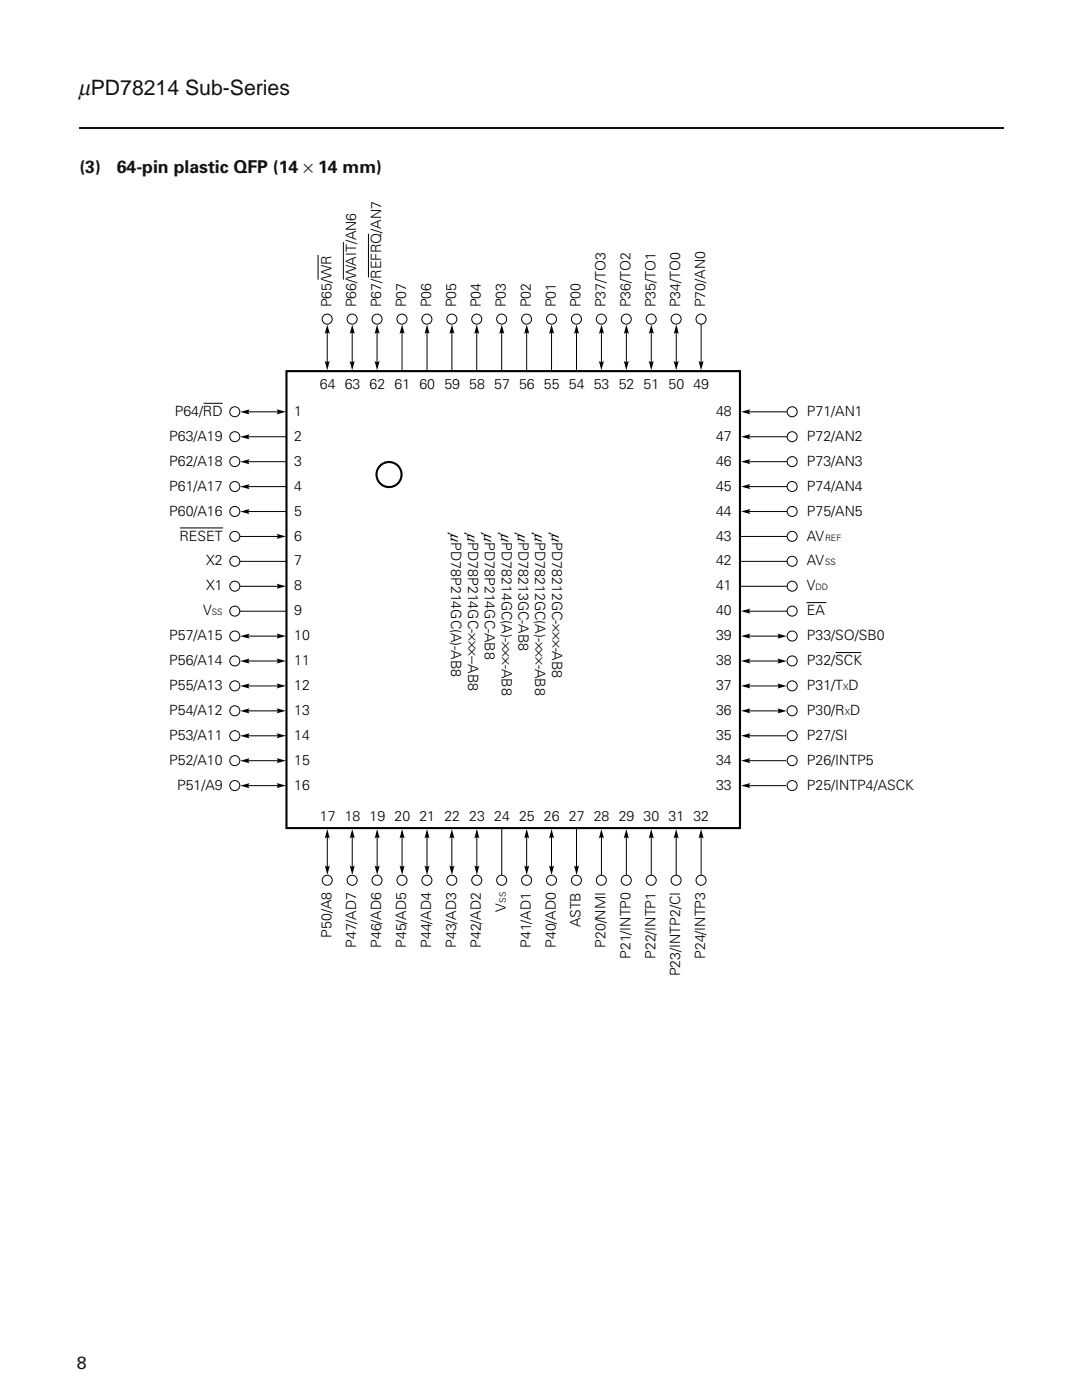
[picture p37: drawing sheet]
<svg xmlns="http://www.w3.org/2000/svg" width="216mm" height="279mm" viewBox="0 0 216 279" stroke-linecap="round" stroke-linejoin="round" font-family="sans-serif">
<defs><g id="words">
<text font-size="4.3" fill="#231f20" x="15.7" y="19.1">µPD78214 Sub-Series</text>
<g font-size="3.5" fill="#231f20">
<text x="15.8" y="34.5">(3)</text>
<text x="23.3" y="34.5">64-pin plastic QFP (14 × 14 mm)</text>
<text x="15.3" y="273.2">8</text>
</g>
<g font-size="3">
<text x="90" y="106.4" transform="rotate(90 90 106.4)">µPD78P214GC(A)-AB8</text>
<text x="93.3" y="106.4" transform="rotate(90 93.3 106.4)">µPD78P214GC-×××--AB8</text>
<text x="96.6" y="106.4" transform="rotate(90 96.6 106.4)">µPD78P214GC-AB8</text>
<text x="100" y="106.4" transform="rotate(90 100 106.4)">µPD78214GC(A)-×××-AB8</text>
<text x="103.3" y="106.4" transform="rotate(90 103.3 106.4)">µPD78213GC-AB8</text>
<text x="106.7" y="106.4" transform="rotate(90 106.7 106.4)">µPD78212GC(A)-×××-AB8</text>
<text x="110.1" y="106.4" transform="rotate(90 110.1 106.4)">µPD78212GC-×××-AB8</text>
</g>
<g font-size="2.8">
<text x="66.1" y="61.3" transform="rotate(-90 66.1 61.3)">P65/WR</text>
<text x="71.1" y="61.3" transform="rotate(-90 71.1 61.3)">P66/WAIT/AN6</text>
<text x="76.1" y="61.3" transform="rotate(-90 76.1 61.3)">P67/REFRQ/AN7</text>
<text x="81" y="61.3" transform="rotate(-90 81 61.3)">P07</text>
<text x="86" y="61.3" transform="rotate(-90 86 61.3)">P06</text>
<text x="91" y="61.3" transform="rotate(-90 91 61.3)">P05</text>
<text x="96" y="61.3" transform="rotate(-90 96 61.3)">P04</text>
<text x="100.9" y="61.3" transform="rotate(-90 100.9 61.3)">P03</text>
<text x="105.9" y="61.3" transform="rotate(-90 105.9 61.3)">P02</text>
<text x="110.9" y="61.3" transform="rotate(-90 110.9 61.3)">P01</text>
<text x="115.9" y="61.3" transform="rotate(-90 115.9 61.3)">P00</text>
<text x="120.8" y="61.3" transform="rotate(-90 120.8 61.3)">P37/TO3</text>
<text x="125.8" y="61.3" transform="rotate(-90 125.8 61.3)">P36/TO2</text>
<text x="130.8" y="61.3" transform="rotate(-90 130.8 61.3)">P35/TO1</text>
<text x="135.8" y="61.3" transform="rotate(-90 135.8 61.3)">P34/TO0</text>
<text x="140.7" y="61.3" transform="rotate(-90 140.7 61.3)">P70/AN0</text>
<text x="63.8" y="77.7">64 63 62 61 60 59 58 57 56 55 54 53 52 51 50 49</text>
<text x="34.9" y="83">P64/RD</text>
<text x="58.7" y="83">1</text>
<text x="142.9" y="83">48</text>
<text x="161" y="83">P71/AN1</text>
<text x="33.8" y="88">P63/A19</text>
<text x="58.7" y="88">2</text>
<text x="142.9" y="88">47</text>
<text x="161" y="88">P72/AN2</text>
<text x="33.8" y="93">P62/A18</text>
<text x="58.7" y="93">3</text>
<text x="142.9" y="93">46</text>
<text x="161" y="93">P73/AN3</text>
<text x="33.8" y="97.9">P61/A17</text>
<text x="58.7" y="97.9">4</text>
<text x="142.9" y="97.9">45</text>
<text x="161" y="97.9">P74/AN4</text>
<text x="33.8" y="102.9">P60/A16</text>
<text x="35.8" y="107.9">RESET</text>
<text x="58.7" y="102.9">5</text>
<text x="58.7" y="107.9">6</text>
<text x="142.9" y="102.9">44</text>
<text x="142.9" y="107.9">43</text>
<text x="161" y="102.9">P75/AN5</text>
<text x="161" y="107.9">AV</text>
<text x="41.1" y="112.9">X2</text>
<text x="58.7" y="112.9">7</text>
<text x="142.9" y="112.9">42</text>
<text x="161" y="112.9">AV</text>
<text x="41.1" y="117.8">X1</text>
<text x="58.7" y="117.8">8</text>
<text x="142.9" y="117.8">41</text>
<text x="161" y="117.8">V</text>
<text x="40.5" y="122.8">V</text>
<text x="58.7" y="122.8">9</text>
<text x="142.9" y="122.8">40</text>
<text x="161" y="122.8">EA</text>
<text x="33.8" y="127.8">P57/A15</text>
<text x="58.7" y="127.8">10</text>
<text x="142.9" y="127.8">39</text>
<text x="161" y="127.8">P33/SO/SB0</text>
<text x="33.8" y="132.7">P56/A14</text>
<text x="33.8" y="137.7">P55/A13</text>
<text x="58.7" y="132.7">11</text>
<text x="58.7" y="137.7">12</text>
<text x="142.9" y="132.7">38</text>
<text x="142.9" y="137.7">37</text>
<text x="161" y="132.7">P32/SCK</text>
<text x="161" y="137.7">P31/T D</text>
<text x="33.8" y="142.7">P54/A12</text>
<text x="58.7" y="142.7">13</text>
<text x="142.9" y="142.7">36</text>
<text x="161" y="142.7">P30/R D</text>
<text x="33.8" y="147.7">P53/A11</text>
<text x="58.7" y="147.7">14</text>
<text x="142.9" y="147.7">35</text>
<text x="161" y="147.7">P27/SI</text>
<text x="33.8" y="152.6">P52/A10</text>
<text x="58.7" y="152.6">15</text>
<text x="142.9" y="152.6">34</text>
<text x="161" y="152.6">P26/INTP5</text>
<text x="35.3" y="157.6">P51/A9</text>
<text x="58.7" y="157.6">16</text>
<text x="142.9" y="157.6">33</text>
<text x="161" y="157.6">P25/INTP4/ASCK</text>
<text x="63.8" y="163.8">17 18 19 20 21 22 23 24 25 26 27 28 29 30 31 32</text>
<text x="100.9" y="181.9" transform="rotate(-90 100.9 181.9)">V</text>
<text x="115.9" y="185.1" transform="rotate(-90 115.9 185.1)">ASTB</text>
<text x="66.1" y="187.1" transform="rotate(-90 66.1 187.1)">P50/A8</text>
<text x="71.1" y="189.2" transform="rotate(-90 71.1 189.2)">P47/AD7</text>
<text x="76.1" y="189.2" transform="rotate(-90 76.1 189.2)">P46/AD6</text>
<text x="81" y="189.2" transform="rotate(-90 81 189.2)">P45/AD5</text>
<text x="86" y="189.2" transform="rotate(-90 86 189.2)">P44/AD4</text>
<text x="91" y="189.2" transform="rotate(-90 91 189.2)">P43/AD3</text>
<text x="96" y="189.2" transform="rotate(-90 96 189.2)">P42/AD2</text>
<text x="105.9" y="189.2" transform="rotate(-90 105.9 189.2)">P41/AD1</text>
<text x="110.9" y="189.2" transform="rotate(-90 110.9 189.2)">P40/AD0</text>
<text x="120.8" y="189.2" transform="rotate(-90 120.8 189.2)">P20/NMI</text>
<text x="125.8" y="191.4" transform="rotate(-90 125.8 191.4)">P21/INTP0</text>
<text x="130.8" y="191.4" transform="rotate(-90 130.8 191.4)">P22/INTP1</text>
<text x="140.7" y="191.4" transform="rotate(-90 140.7 191.4)">P24/INTP3</text>
<text x="135.8" y="194.8" transform="rotate(-90 135.8 194.8)">P23/INTP2/CI</text>
</g>
<g font-size="1.8">
<text x="164.6" y="107.9">REF</text>
<text x="164.6" y="112.9">SS</text>
<text x="162.7" y="117.8">DD</text>
<text x="42.3" y="122.8">SS</text>
<text x="168.2" y="137.7">X</text>
<text x="168.5" y="142.7">X</text>
<text x="100.9" y="180.2" transform="rotate(-90 100.9 180.2)">SS</text>
</g>
</g></defs>
<path d="M15.8 25.6h184.5" fill="none" stroke="#231f20" stroke-width=".32"/>
<g fill="none" stroke="#000" stroke-width=".42">
<path d="M57.2 74.1h90.5v91.2h-90.5z"/>
<circle cx="77.6" cy="94.7" r="2.5"/>
</g>
<g fill="none" stroke="#000" stroke-width=".2">
<path d="M63.5 50.9v4.9M68.5 48.3v7.5M73.5 46.6v8.8M65.3 65.8v7.2M70.3 65.8v7.2M75.2 65.8v7.2M80.2 65.8v8.3M85.2 65.8v8.3M90.2 65.8v8.3M95.1 65.8v8.3M100.1 65.8v8.3M105.1 65.8v8.3"/>
<path d="M110.1 65.8v8.3M115 65.8v8.2M120 65.8v7.2M125 65.8v7.2M130 65.8v7.2M134.9 65.8v7.2M139.9 64.7v8.3M40.6 80.5h3.8M48.9 82.2h7.3M48.9 87.2h8.2M48.9 92.1h8.2M48.9 97.1h8.2"/>
<path d="M148.8 82.2h8.3M148.8 87.2h8.3M148.8 92.1h8.3M148.8 97.1h8.3M35.9 105.4h8.6M47.9 107.1h8.3M47.9 112h9.4M47.9 117h8.3M48.9 102.1h8.2M147.6 107.1h9.5M147.6 112h9.5M147.6 117h9.5"/>
<path d="M148.8 102.1h8.3M47.9 122h9.4M48.9 127h7.3M48.9 131.9h7.3M48.9 136.9h7.3M148.8 122h8.3M148.8 127h7.2M148.8 131.9h7.2M148.8 136.9h7.2M160.9 120.3h4M166.8 130.2h5.1M48.9 141.9h7.3"/>
<path d="M48.9 146.8h7.3M48.9 151.8h7.3M48.9 156.8h7.3M148.8 141.9h7.2M148.8 146.8h8.1M148.8 151.8h8.1M148.8 156.8h8.1M65.3 166.4v7.2M70.3 166v7.6M75.3 166v7.6M80.2 166v7.6M85.2 166v7.6"/>
<path d="M90.2 166.1v7.5M95.1 165.8v7.8M100.1 165.3v9.4M105.1 165.8v7.8M110 165.8v7.8M115 165.4v8.2M120 166.4v8.3M125 166.4v8.3M130 166.4v8.3M134.9 166.4v8.3M139.9 166.4v8.3"/>
<circle cx="65.3" cy="63.7" r="1"/>
<circle cx="70.3" cy="63.7" r="1"/>
<circle cx="75.2" cy="63.7" r="1"/>
<circle cx="80.2" cy="63.7" r="1"/>
<circle cx="85.2" cy="63.7" r="1"/>
<circle cx="90.2" cy="63.7" r="1"/>
<circle cx="95.1" cy="63.7" r="1"/>
<circle cx="100.1" cy="63.7" r="1"/>
<circle cx="105.1" cy="63.7" r="1"/>
<circle cx="110" cy="63.7" r="1"/>
<circle cx="115" cy="63.7" r="1"/>
<circle cx="120" cy="63.7" r="1"/>
<circle cx="125" cy="63.7" r="1"/>
<circle cx="129.9" cy="63.7" r="1"/>
<circle cx="134.9" cy="63.7" r="1"/>
<circle cx="139.9" cy="63.7" r="1"/>
<circle cx="46.9" cy="87.2" r="1"/>
<circle cx="46.9" cy="97.1" r="1"/>
<circle cx="46.9" cy="92.1" r="1"/>
<circle cx="46.9" cy="82.2" r="1"/>
<circle cx="158.1" cy="82.2" r="1"/>
<circle cx="158.1" cy="92.1" r="1"/>
<circle cx="158.1" cy="97.1" r="1"/>
<circle cx="158.1" cy="87.2" r="1"/>
<circle cx="46.9" cy="107" r="1"/>
<circle cx="46.9" cy="117" r="1"/>
<circle cx="46.9" cy="102.1" r="1"/>
<circle cx="46.9" cy="112" r="1"/>
<circle cx="158.1" cy="112" r="1"/>
<circle cx="158.1" cy="102.1" r="1"/>
<circle cx="158.1" cy="117" r="1"/>
<circle cx="158.1" cy="107" r="1"/>
<circle cx="46.9" cy="136.9" r="1"/>
<circle cx="46.9" cy="131.9" r="1"/>
<circle cx="46.9" cy="122" r="1"/>
<circle cx="46.9" cy="126.9" r="1"/>
<circle cx="158.1" cy="126.9" r="1"/>
<circle cx="158.1" cy="122" r="1"/>
<circle cx="158.1" cy="131.9" r="1"/>
<circle cx="158.1" cy="136.9" r="1"/>
<circle cx="46.9" cy="146.8" r="1"/>
<circle cx="46.9" cy="156.8" r="1"/>
<circle cx="46.9" cy="151.8" r="1"/>
<circle cx="46.9" cy="141.9" r="1"/>
<circle cx="158.1" cy="141.9" r="1"/>
<circle cx="158.1" cy="151.8" r="1"/>
<circle cx="158.1" cy="156.8" r="1"/>
<circle cx="158.1" cy="146.8" r="1"/>
<circle cx="65.3" cy="175.7" r="1"/>
<circle cx="70.3" cy="175.7" r="1"/>
<circle cx="75.2" cy="175.7" r="1"/>
<circle cx="80.2" cy="175.7" r="1"/>
<circle cx="85.2" cy="175.7" r="1"/>
<circle cx="90.2" cy="175.7" r="1"/>
<circle cx="95.1" cy="175.7" r="1"/>
<circle cx="100.1" cy="175.7" r="1"/>
<circle cx="105.1" cy="175.7" r="1"/>
<circle cx="110" cy="175.7" r="1"/>
<circle cx="115" cy="175.7" r="1"/>
<circle cx="120" cy="175.7" r="1"/>
<circle cx="125" cy="175.7" r="1"/>
<circle cx="129.9" cy="175.7" r="1"/>
<circle cx="134.9" cy="175.7" r="1"/>
<circle cx="139.9" cy="175.7" r="1"/>
</g>
<g fill="#000">
<path d="M64.8 71.9a.6 .6 0 0 0 .5 .3 .6 .6 0 0 0 .5-.3l-.5 2zM65.3 64.8l.5 1.9a.59 .59 0 0 0-.5-.3 .59 .59 0 0 0-.5 .3zM69.7 71.9a.6 .6 0 0 0 .6 .3 .6 .6 0 0 0 .5-.3l-.5 2zM70.3 64.8l.5 1.9a.59 .59 0 0 0-.5-.3 .59 .59 0 0 0-.5 .3zM74.7 71.9a.6 .6 0 0 0 .5 .3 .6 .6 0 0 0 .6-.3l-.6 2zM75.2 64.8l.6 1.9a.59 .59 0 0 0-.6-.3 .59 .59 0 0 0-.5 .3zM80.2 64.8l.6 1.9a.59 .59 0 0 0-.6-.3 .59 .59 0 0 0-.5 .3zM85.2 64.8l.5 1.9a.59 .59 0 0 0-.5-.3 .59 .59 0 0 0-.5 .3zM90.2 64.8l.5 1.9a.59 .59 0 0 0-.5-.3 .59 .59 0 0 0-.6 .3zM95.1 64.8l.6 1.9a.59 .59 0 0 0-.6-.3 .59 .59 0 0 0-.5 .3zM100.1 64.8l.6 1.9a.59 .59 0 0 0-.6-.3 .59 .59 0 0 0-.5 .3zM105.1 64.8l.5 1.9a.59 .59 0 0 0-.5-.3 .59 .59 0 0 0-.5 .3z"/>
<path d="M110.1 64.8l.5 1.9a.59 .59 0 0 0-.5-.3 .59 .59 0 0 0-.6 .3zM115 64.8l.6 1.9a.59 .59 0 0 0-.6-.3 .59 .59 0 0 0-.5 .3zM119.5 71.9a.6 .6 0 0 0 .5 .3 .6 .6 0 0 0 .5-.3l-.5 2zM120 64.8l.6 1.9a.59 .59 0 0 0-.6-.3 .59 .59 0 0 0-.5 .3zM124.4 71.9a.6 .6 0 0 0 .6 .3 .6 .6 0 0 0 .5-.3l-.5 2zM125 64.8l.5 1.9a.59 .59 0 0 0-.5-.3 .59 .59 0 0 0-.5 .3zM129.4 71.9a.6 .6 0 0 0 .5 .3 .6 .6 0 0 0 .6-.3l-.6 2zM130 64.8l.5 1.9a.59 .59 0 0 0-.5-.3 .59 .59 0 0 0-.6 .3zM134.4 71.9a.6 .6 0 0 0 .5 .3 .6 .6 0 0 0 .6-.3l-.6 2zM134.9 64.8l.6 1.9a.59 .59 0 0 0-.6-.3 .59 .59 0 0 0-.5 .3zM139.4 71.9a.6 .6 0 0 0 .5 .3 .6 .6 0 0 0 .5-.3l-.5 2zM47.9 82.2l2-.5a.59 .59 0 0 0-.3 .5 .59 .59 0 0 0 .3 .5z"/>
<path d="M47.9 87.2l2-.6a.59 .59 0 0 0-.3 .6 .59 .59 0 0 0 .3 .5zM47.9 92.2l2-.6a.59 .59 0 0 0-.3 .6 .59 .59 0 0 0 .3 .5zM47.9 97.1l2-.5a.59 .59 0 0 0-.3 .5 .59 .59 0 0 0 .3 .6zM55.1 81.7l2 .5-2 .5a.6 .6 0 0 0 .3-.5 .6 .6 0 0 0-.3-.5zM147.9 82.2l1.9-.5a.6 .6 0 0 0-.3 .5 .6 .6 0 0 0 .3 .5zM147.9 87.2l1.9-.6a.6 .6 0 0 0-.3 .6 .6 .6 0 0 0 .3 .5zM147.9 92.1l1.9-.5a.6 .6 0 0 0-.3 .5 .6 .6 0 0 0 .3 .6zM147.9 97.1l1.9-.5a.6 .6 0 0 0-.3 .5 .6 .6 0 0 0 .3 .5zM47.9 102.1l2-.5a.59 .59 0 0 0-.3 .5 .59 .59 0 0 0 .3 .5zM55.1 106.5l2 .6-2 .5a.6 .6 0 0 0 .3-.5 .6 .6 0 0 0-.3-.6zM55.1 116.5l2 .5-2 .5a.6 .6 0 0 0 .3-.5 .6 .6 0 0 0-.3-.5zM147.9 102.1l1.9-.6a.6 .6 0 0 0-.3 .6 .6 .6 0 0 0 .3 .5z"/>
<path d="M47.9 127l2-.6a.59 .59 0 0 0-.3 .6 .59 .59 0 0 0 .3 .5zM47.9 131.9l2-.5a.59 .59 0 0 0-.3 .5 .59 .59 0 0 0 .3 .6zM47.9 136.9l2-.5a.59 .59 0 0 0-.3 .5 .59 .59 0 0 0 .3 .5zM55.1 126.4l2 .5-2 .6a.6 .6 0 0 0 .3-.6 .6 .6 0 0 0-.3-.5zM55.1 131.4l2 .5-2 .5a.6 .6 0 0 0 .3-.5 .6 .6 0 0 0-.3-.5zM55.1 136.4l2 .5-2 .5a.6 .6 0 0 0 .3-.5 .6 .6 0 0 0-.3-.5zM147.9 122l1.9-.6a.6 .6 0 0 0-.3 .6 .6 .6 0 0 0 .3 .5zM147.9 126.9l1.9-.5a.6 .6 0 0 0-.3 .5 .6 .6 0 0 0 .3 .6zM147.9 131.9l1.9-.5a.6 .6 0 0 0-.3 .5 .6 .6 0 0 0 .3 .5zM147.9 136.9l1.9-.5a.6 .6 0 0 0-.3 .5 .6 .6 0 0 0 .3 .5zM155 126.4l2 .6-2 .5a.59 .59 0 0 0 .3-.5 .59 .59 0 0 0-.3-.6zM155 131.4l2 .5-2 .6a.59 .59 0 0 0 .3-.6 .59 .59 0 0 0-.3-.5z"/>
<path d="M155 136.4l2 .5-2 .5a.59 .59 0 0 0 .3-.5 .59 .59 0 0 0-.3-.5zM47.9 141.9l2-.6a.59 .59 0 0 0-.3 .6 .59 .59 0 0 0 .3 .5zM47.9 146.9l2-.6a.59 .59 0 0 0-.3 .6 .59 .59 0 0 0 .3 .5zM47.9 151.8l2-.5a.59 .59 0 0 0-.3 .5 .59 .59 0 0 0 .3 .6zM47.9 156.8l2-.5a.59 .59 0 0 0-.3 .5 .59 .59 0 0 0 .3 .5zM55.1 141.3l2 .6-2 .5a.6 .6 0 0 0 .3-.5 .6 .6 0 0 0-.3-.6zM55.1 146.3l2 .5-2 .6a.6 .6 0 0 0 .3-.6 .6 .6 0 0 0-.3-.5zM55.1 151.3l2 .5-2 .5a.6 .6 0 0 0 .3-.5 .6 .6 0 0 0-.3-.5zM55.1 156.2l2 .6-2 .5a.6 .6 0 0 0 .3-.5 .6 .6 0 0 0-.3-.6zM147.9 141.9l1.9-.6a.6 .6 0 0 0-.3 .6 .6 .6 0 0 0 .3 .5zM147.9 146.8l1.9-.5a.6 .6 0 0 0-.3 .5 .6 .6 0 0 0 .3 .6zM147.9 151.8l1.9-.5a.6 .6 0 0 0-.3 .5 .6 .6 0 0 0 .3 .5z"/>
<path d="M147.9 156.8l1.9-.6a.6 .6 0 0 0-.3 .6 .6 .6 0 0 0 .3 .5zM155 141.3l2 .6-2 .5a.59 .59 0 0 0 .3-.5 .59 .59 0 0 0-.3-.6zM65.3 165.5l.5 1.9a.6 .6 0 0 0-.5-.3 .6 .6 0 0 0-.5 .3zM64.8 172.6a.59 .59 0 0 0 .5 .3 .59 .59 0 0 0 .5-.3l-.5 2zM69.8 172.6a.59 .59 0 0 0 .5 .3 .59 .59 0 0 0 .5-.3l-.5 2zM70.3 165.5l.5 1.9a.59 .59 0 0 0-.5-.3 .59 .59 0 0 0-.5 .3zM74.7 172.6a.59 .59 0 0 0 .6 .3 .59 .59 0 0 0 .5-.3l-.5 2zM75.3 165.5l.5 1.9a.59 .59 0 0 0-.5-.3 .59 .59 0 0 0-.6 .3zM79.7 172.6a.59 .59 0 0 0 .5 .3 .59 .59 0 0 0 .6-.3l-.6 2zM80.2 165.5l.6 1.9a.59 .59 0 0 0-.6-.3 .59 .59 0 0 0-.5 .3zM84.7 172.6a.59 .59 0 0 0 .5 .3 .59 .59 0 0 0 .5-.3l-.5 2zM85.2 165.5l.5 1.9a.59 .59 0 0 0-.5-.3 .59 .59 0 0 0-.5 .3z"/>
<path d="M90.2 165.5l.5 1.9a.59 .59 0 0 0-.5-.3 .59 .59 0 0 0-.6 .3zM89.6 172.6a.59 .59 0 0 0 .6 .3 .59 .59 0 0 0 .5-.3l-.5 2zM94.6 172.6a.59 .59 0 0 0 .6 .3 .59 .59 0 0 0 .5-.3l-.5 2zM95.2 165.5l.5 1.9a.59 .59 0 0 0-.5-.3 .59 .59 0 0 0-.6 .3zM104.6 172.6a.59 .59 0 0 0 .5 .3 .59 .59 0 0 0 .5-.3l-.5 2zM105.1 165.5l.5 1.9a.59 .59 0 0 0-.5-.3 .59 .59 0 0 0-.5 .3zM109.5 172.6a.59 .59 0 0 0 .6 .3 .59 .59 0 0 0 .5-.3l-.5 2zM110.1 165.5l.5 1.9a.59 .59 0 0 0-.5-.3 .59 .59 0 0 0-.6 .3zM114.5 172.6a.59 .59 0 0 0 .5 .3 .59 .59 0 0 0 .6-.3l-.6 2zM120 165.5l.5 1.9a.59 .59 0 0 0-.5-.3 .59 .59 0 0 0-.5 .3zM125 165.5l.5 1.9a.6 .6 0 0 0-.5-.3 .6 .6 0 0 0-.6 .3zM129.9 165.5l.6 1.9a.59 .59 0 0 0-.6-.3 .59 .59 0 0 0-.5 .3z"/>
<path d="M134.9 165.5l.6 1.9a.59 .59 0 0 0-.6-.3 .59 .59 0 0 0-.5 .3zM139.9 165.5l.5 1.9a.59 .59 0 0 0-.5-.3 .59 .59 0 0 0-.5 .3z"/>
</g>
<use href="#words"/>
</svg>
